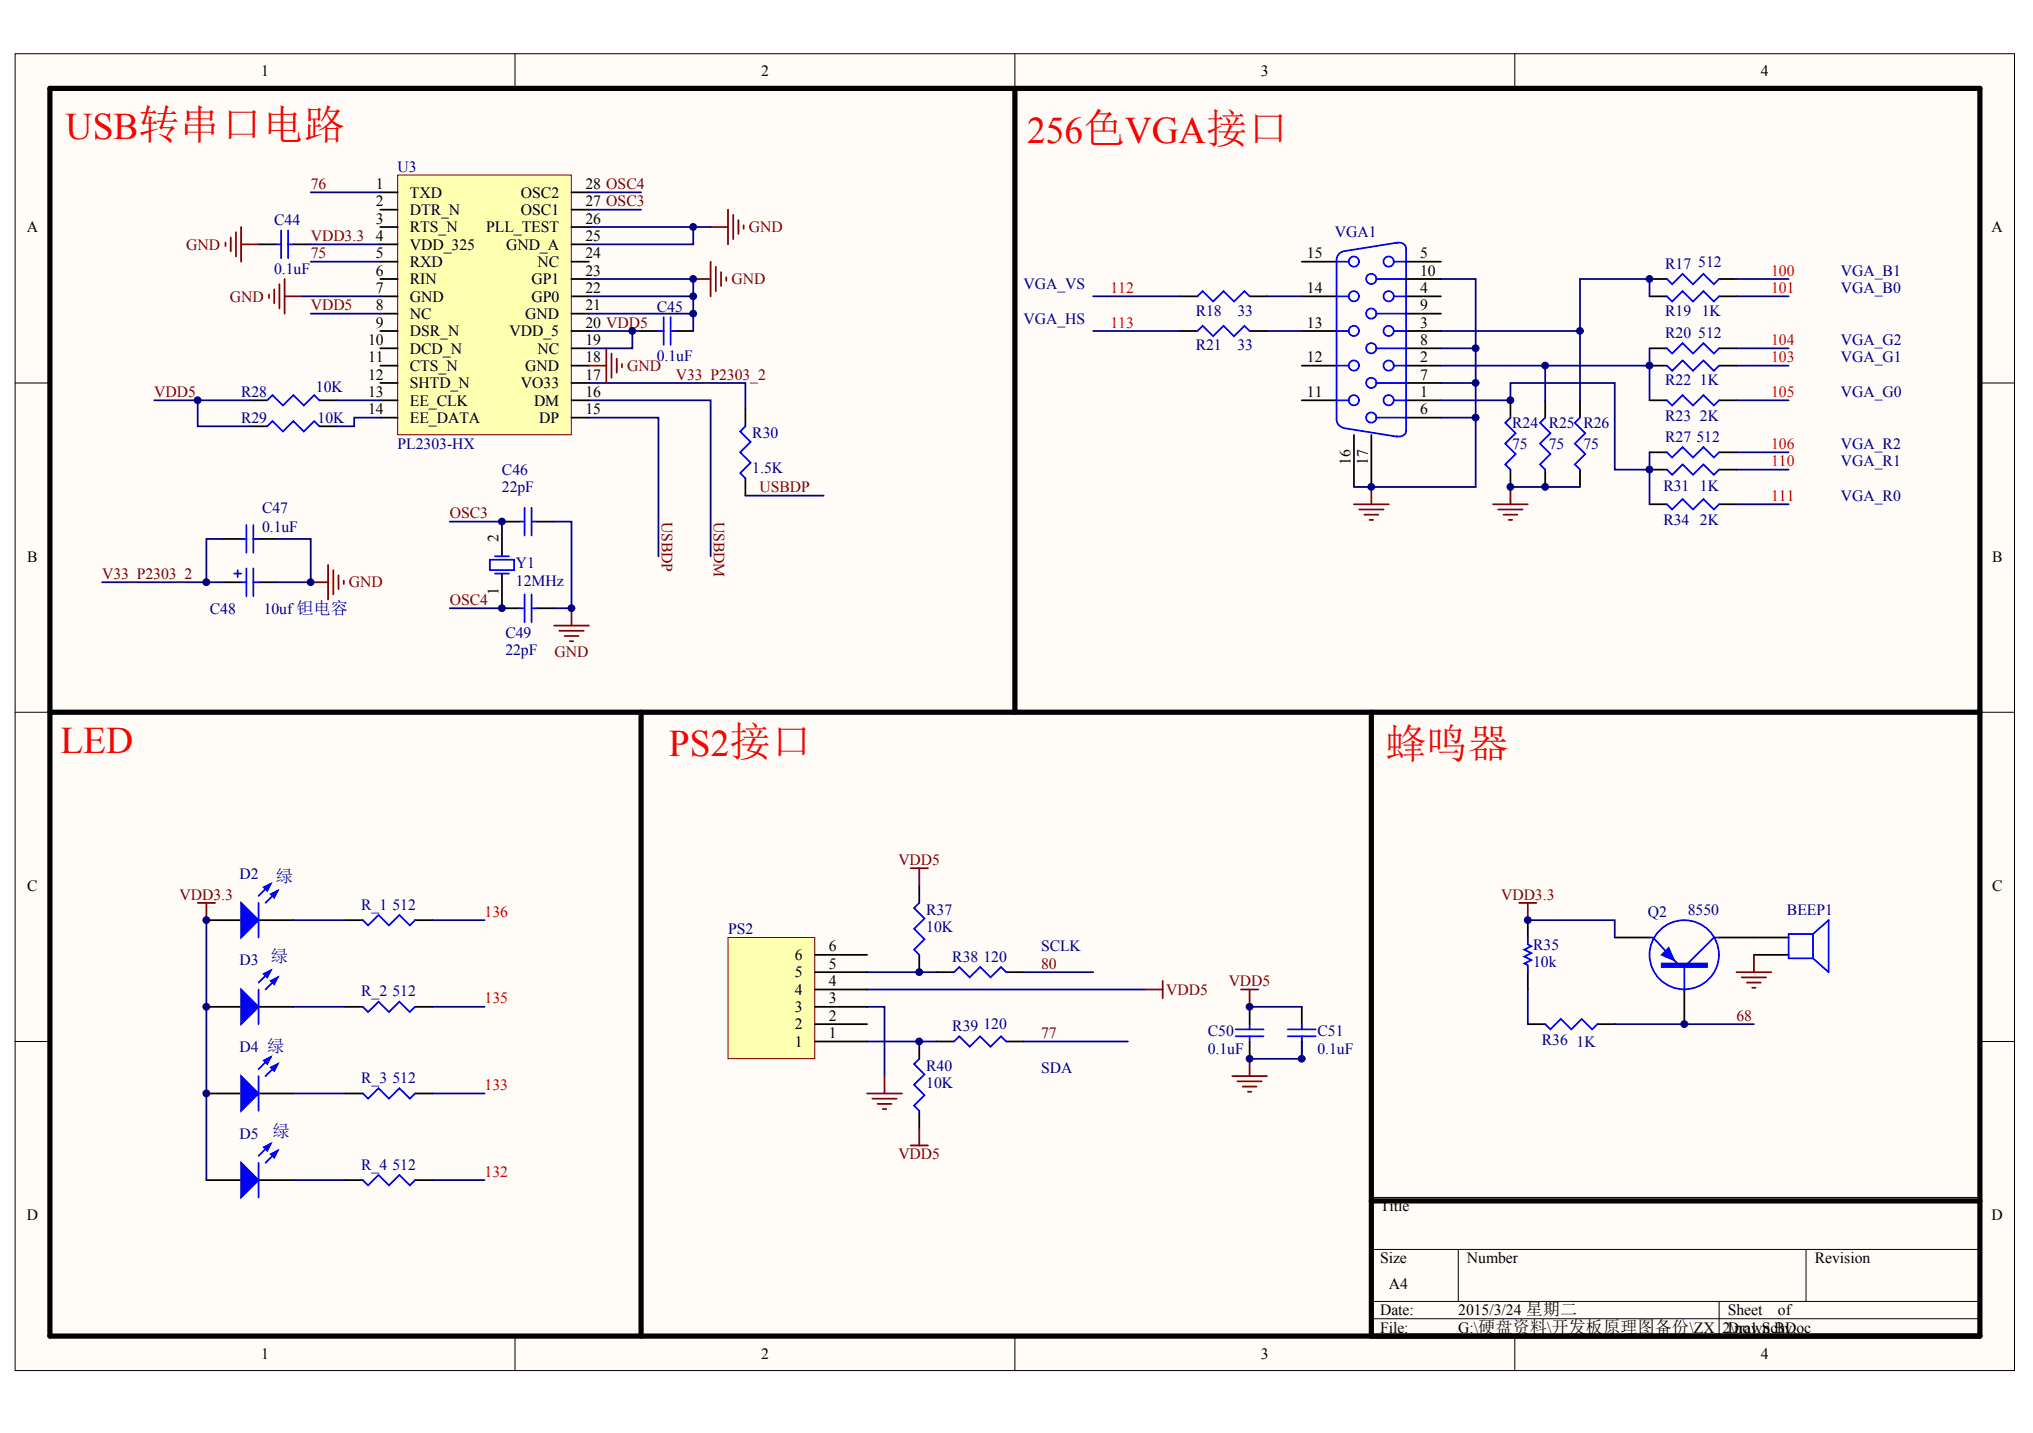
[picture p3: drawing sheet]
<svg xmlns="http://www.w3.org/2000/svg" width="287mm" height="202mm" viewBox="0 0 287 202" stroke-linecap="round" stroke-linejoin="round" font-family="sans-serif">
<defs><g id="words">
<text font-size="5.8" fill="#f00" x="195.4" y="106.9">蜂鸣器</text>
<g font-size="5.3" fill="#f00">
<text x="9.3" y="19.6">USB转串口电路</text>
<text x="144.9" y="20.1">256色VGA接口</text>
<text x="8.5" y="106.2">LED</text>
<text x="94.4" y="106.7">PS2接口</text>
</g>
<g font-size="2.4" fill="#000080">
<text x="38.9" y="124.4">绿</text>
<text x="38.2" y="135.7">绿</text>
<text x="38.4" y="160.4">绿</text>
</g>
<g font-size="2.2">
<text x="36.8" y="10.8">1</text>
<text x="107.4" y="10.8">2</text>
<text x="177.9" y="10.8">3</text>
<text x="248.4" y="10.8">4</text>
<text x="53" y="26.7">1</text>
<text x="53" y="29.1">2</text>
<text x="57.8" y="27.9">TXD</text>
<text x="73.5" y="27.9">OSC2</text>
<text x="82.6" y="29.1">27 OSC3</text>
<text x="82.6" y="26.7">28 OSC4</text>
<text x="3.8" y="32.8">A</text>
<text x="53" y="31.6">3</text>
<text x="53" y="34">4</text>
<text x="57.8" y="30.3">DTR_N</text>
<text x="57.8" y="32.8">RTS_N</text>
<text x="57.8" y="35.2">VDD_325</text>
<text x="68.6" y="32.8">PLL_TEST</text>
<text x="71.4" y="35.2">GND_A</text>
<text x="73.5" y="30.3">OSC1</text>
<text x="82.6" y="34">25</text>
<text x="82.6" y="31.6">26</text>
<text x="281" y="32.8">A</text>
<text x="53" y="36.4">5</text>
<text x="53" y="38.9">6</text>
<text x="53" y="41.3">7</text>
<text x="57.8" y="37.7">RXD</text>
<text x="57.8" y="40.1">RIN</text>
<text x="75" y="40.1">GP1</text>
<text x="75.8" y="37.7">NC</text>
<text x="82.6" y="41.3">22</text>
<text x="82.6" y="38.9">23</text>
<text x="82.6" y="36.4">24</text>
<text x="184.4" y="41.3">14</text>
<text x="184.4" y="36.4">15</text>
<text x="200.3" y="41.3">4</text>
<text x="200.3" y="36.4">5</text>
<text x="200.3" y="38.9">10</text>
<text x="53" y="43.8">8</text>
<text x="53" y="46.2">9</text>
<text x="57.8" y="42.5">GND</text>
<text x="57.8" y="45">NC</text>
<text x="57.8" y="47.4">DSR_N</text>
<text x="71.9" y="47.4">VDD_5</text>
<text x="74.1" y="45">GND</text>
<text x="75" y="42.5">GP0</text>
<text x="82.6" y="46.2">20 VDD5</text>
<text x="82.6" y="43.8">21</text>
<text x="184.4" y="46.2">13</text>
<text x="200.3" y="46.2">3</text>
<text x="200.3" y="43.8">9</text>
<text x="51.9" y="48.7">10</text>
<text x="51.9" y="51.1">11</text>
<text x="51.9" y="53.5">12</text>
<text x="57.8" y="49.9">DCD_N</text>
<text x="57.8" y="52.3">CTS_N</text>
<text x="74.1" y="52.3">GND</text>
<text x="75.8" y="49.9">NC</text>
<text x="82.6" y="53.5">17</text>
<text x="82.6" y="51.1">18</text>
<text x="82.6" y="48.7">19</text>
<text x="184.4" y="51.1">12</text>
<text x="200.3" y="51.1">2</text>
<text x="200.3" y="53.5">7</text>
<text x="200.3" y="48.7">8</text>
<text x="51.9" y="56">13</text>
<text x="51.9" y="58.4">14</text>
<text x="57.8" y="54.8">SHTD_N</text>
<text x="57.8" y="57.2">EE_CLK</text>
<text x="57.8" y="59.7">EE_DATA</text>
<text x="73.5" y="54.8">VO33</text>
<text x="75.3" y="57.2">DM</text>
<text x="76.1" y="59.7">DP</text>
<text x="82.6" y="58.4">15</text>
<text x="82.6" y="56">16</text>
<text x="184.4" y="56">11</text>
<text x="200.3" y="56">1</text>
<text x="200.3" y="58.4">6</text>
<text x="190.5" y="65.5" transform="rotate(-90 190.5 65.5)">16</text>
<text x="193" y="65.5" transform="rotate(-90 193 65.5)">17</text>
<text x="70.3" y="76.5" transform="rotate(-90 70.3 76.5)">2</text>
<text x="3.8" y="79.2">B</text>
<text x="70.3" y="84" transform="rotate(-90 70.3 84)">1</text>
<text x="281" y="79.2">B</text>
<text x="3.8" y="125.7">C</text>
<text x="281" y="125.7">C</text>
<text x="112.1" y="137.9">5</text>
<text x="112.1" y="135.4">6</text>
<text x="116.9" y="136.7">5</text>
<text x="116.9" y="134.2">6</text>
<text x="112.1" y="142.8">3</text>
<text x="112.1" y="140.3">4</text>
<text x="116.9" y="141.6">3</text>
<text x="116.9" y="139.1">4</text>
<text x="112.1" y="147.7">1</text>
<text x="112.1" y="145.2">2</text>
<text x="116.9" y="146.4">1</text>
<text x="116.9" y="144">2</text>
<text x="3.8" y="172.1">D</text>
<text x="194.7" y="170.9">Title</text>
<text x="281" y="172.1">D</text>
<text x="194.7" y="178.2">Size</text>
<text x="206.9" y="178.2">Number</text>
<text x="256" y="178.2">Revision</text>
<text x="194.7" y="185.6">Date:</text>
<text x="195.9" y="181.9">A4</text>
<text x="205.7" y="185.6">2015/3/24 星期二</text>
<text x="243.8" y="185.6">Sheet</text>
<text x="250.8" y="185.6">of</text>
<text x="36.8" y="191.7">1</text>
<text x="107.4" y="191.7">2</text>
<text x="177.9" y="191.7">3</text>
<text x="194.7" y="188">File:</text>
<text x="205.7" y="188">G:\硬盘资料\开发板原理图备份\ZX_2\no1.SchDoc</text>
<text x="243.8" y="188">Drawn By:</text>
<text x="248.4" y="191.7">4</text>
</g>
<g font-size="2.2" fill="#800000">
<text x="43.8" y="26.7">76</text>
<text x="26.3" y="35.2">GND</text>
<text x="43.8" y="34">VDD3.3</text>
<text x="105.7" y="32.8">GND</text>
<text x="43.8" y="36.4">75</text>
<text x="103.2" y="40.1">GND</text>
<text x="32.4" y="42.5">GND</text>
<text x="43.8" y="43.8">VDD5</text>
<text x="88.5" y="52.3">GND</text>
<text x="95.3" y="53.5">V33_P2303_2</text>
<text x="21.8" y="56">VDD5</text>
<text x="107.1" y="69.4">USBDP</text>
<text x="63.5" y="73.1">OSC3</text>
<text x="93.4" y="73.6" transform="rotate(90 93.4 73.6)">USBDP</text>
<text x="100.7" y="73.6" transform="rotate(90 100.7 73.6)">USBDM</text>
<text x="14.4" y="81.7">V33_P2303_2</text>
<text x="49.2" y="82.9">GND</text>
<text x="63.5" y="85.3">OSC4</text>
<text x="78.2" y="92.7">GND</text>
<text x="126.7" y="122">VDD5</text>
<text x="25.3" y="126.9">VDD3.3</text>
<text x="211.8" y="126.9">VDD3.3</text>
<text x="146.9" y="136.7">80</text>
<text x="164.5" y="140.3">VDD5</text>
<text x="173.3" y="139.1">VDD5</text>
<text x="146.9" y="146.4">77</text>
<text x="245" y="144">68</text>
<text x="126.7" y="163.5">VDD5</text>
</g>
<g font-size="2.2" fill="#000080">
<text x="56.1" y="24.2">U3</text>
<text x="38.7" y="31.8">C44</text>
<text x="188.3" y="33.5">VGA1</text>
<text x="38.7" y="38.6">0.1uF</text>
<text x="144.4" y="40.8">VGA_VS</text>
<text x="234.9" y="37.9">R17</text>
<text x="239.6" y="37.7">512</text>
<text x="259.7" y="38.9">VGA_B1</text>
<text x="259.7" y="41.3">VGA_B0</text>
<text x="92.7" y="44">C45</text>
<text x="144.4" y="45.7">VGA_HS</text>
<text x="168.7" y="44.5">R18</text>
<text x="174.6" y="44.5">33</text>
<text x="234.9" y="44.5">R19</text>
<text x="234.9" y="47.7">R20</text>
<text x="239.6" y="47.7">512</text>
<text x="240.1" y="44.5">1K</text>
<text x="92.7" y="50.9">0.1uF</text>
<text x="168.7" y="49.4">R21</text>
<text x="174.6" y="49.4">33</text>
<text x="259.7" y="51.1">VGA_G1</text>
<text x="259.7" y="48.7">VGA_G2</text>
<text x="34" y="56">R28</text>
<text x="34" y="59.7">R29</text>
<text x="44.6" y="55.2">10K</text>
<text x="44.8" y="59.7">10K</text>
<text x="234.9" y="54.3">R22</text>
<text x="234.9" y="59.4">R23</text>
<text x="239.8" y="54.3">1K</text>
<text x="239.8" y="59.4">2K</text>
<text x="259.7" y="56">VGA_G0</text>
<text x="56.1" y="63.3">PL2303-HX</text>
<text x="106.1" y="61.9">R30</text>
<text x="213.3" y="63.3">75</text>
<text x="213.3" y="60.4">R24 R25 R26</text>
<text x="218.5" y="63.3">75</text>
<text x="223.4" y="63.3">75</text>
<text x="234.9" y="62.3">R27</text>
<text x="239.3" y="62.3">512</text>
<text x="259.7" y="63.3">VGA_R2</text>
<text x="259.7" y="65.8">VGA_R1</text>
<text x="70.8" y="69.4">22pF</text>
<text x="70.8" y="67">C46</text>
<text x="106.1" y="66.7">1.5K</text>
<text x="234.7" y="69.2">R31</text>
<text x="239.8" y="69.2">1K</text>
<text x="259.7" y="70.7">VGA_R0</text>
<text x="37" y="75.1">0.1uF</text>
<text x="37" y="72.4">C47</text>
<text x="234.7" y="74.1">R34</text>
<text x="239.8" y="74.1">2K</text>
<text x="72.8" y="82.6">12MHz</text>
<text x="72.8" y="80.2">Y1</text>
<text x="29.6" y="86.5">C48</text>
<text x="37.2" y="86.5">10uf钽电容</text>
<text x="71.3" y="90">C49</text>
<text x="71.3" y="92.4">22pF</text>
<text x="33.8" y="124">D2</text>
<text x="51" y="128.3">R_1</text>
<text x="55.4" y="128.3">512</text>
<text x="102.7" y="131.8">PS2</text>
<text x="130.7" y="131.5">10K</text>
<text x="130.7" y="129.1">R37</text>
<text x="232.5" y="129.3">Q2</text>
<text x="238.1" y="129.1">8550</text>
<text x="252.1" y="129.1">BEEP1</text>
<text x="33.8" y="136.2">D3</text>
<text x="134.3" y="135.7">R38</text>
<text x="138.8" y="135.7">120</text>
<text x="146.9" y="134.2">SCLK</text>
<text x="216.3" y="134">R35</text>
<text x="216.3" y="136.4">10k</text>
<text x="51" y="140.6">R_2</text>
<text x="55.4" y="140.6">512</text>
<text x="33.8" y="148.4">D4 绿</text>
<text x="134.3" y="145.5">R39</text>
<text x="138.8" y="145.2">120</text>
<text x="170.4" y="148.6">0.1uF</text>
<text x="170.4" y="146.2">C50</text>
<text x="185.9" y="148.6">0.1uF</text>
<text x="185.9" y="146.2">C51</text>
<text x="217.5" y="147.4">R36</text>
<text x="222.4" y="147.7">1K</text>
<text x="51" y="152.8">R_3</text>
<text x="55.4" y="152.8">512</text>
<text x="130.7" y="153.5">10K</text>
<text x="130.7" y="151.1">R40</text>
<text x="146.9" y="151.3">SDA</text>
<text x="33.8" y="160.6">D5</text>
<text x="51" y="165">R_4</text>
<text x="55.4" y="165">512</text>
</g>
<g font-size="2.2" fill="#bf0000">
<text x="156.7" y="41.3">112</text>
<text x="249.9" y="38.9">100</text>
<text x="249.9" y="41.3">101</text>
<text x="156.7" y="46.2">113</text>
<text x="249.9" y="51.1">103</text>
<text x="249.9" y="48.7">104</text>
<text x="249.9" y="56">105</text>
<text x="249.9" y="65.8">110</text>
<text x="249.9" y="63.3">106</text>
<text x="249.9" y="70.7">111</text>
<text x="68.4" y="129.3">136</text>
<text x="68.4" y="141.6">135</text>
<text x="68.4" y="153.8">133</text>
<text x="68.4" y="166">132</text>
</g>
</g></defs>
<g fill="#fffcf8" stroke="#000" stroke-width=".14">
<path d="M2.1 7.6h282.1v185.7h-282.1z"/>
<path d="M7 12.5h272.3v175.9h-272.3z"/>
</g>
<g fill="none" stroke="#000" stroke-width=".14">
<path d="M72.7 7.6v4.9M143.2 7.6v4.9M213.7 7.6v4.9M2.1 54h4.9M279.3 54h4.9M2.1 100.5h4.9M279.3 100.5h4.9M2.1 146.9h4.9M279.3 146.9h4.9M193.5 176.2h85.8M205.7 176.2v7.4M254.8 176.2v7.4"/>
<path d="M279.3 168.9h-85.8v19.6M72.7 188.5v4.9M143.2 188.5v4.9M193.5 183.6h85.8M193.5 186h85.8M213.7 188.5v4.9M242.5 183.6v4.9"/>
</g>
<path d="M56.1 24.7h24.5v36.6h-24.5z" fill="#ffffb0" stroke="#800000" stroke-width=".14"/>
<g fill="none" stroke="#000" stroke-width=".25">
<path d="M36.5 34.5h2.4M41.4 34.5h2.4M53.6 27.1h2.5M53.6 29.6h2.5M53.6 32h2.5M53.6 34.5h2.5M53.6 36.9h2.5M53.6 39.4h2.5M80.6 27.1h2.5M80.6 29.6h2.5M80.6 32h2.5M80.6 34.5h2.5"/>
<path d="M80.6 36.9h2.5M80.6 39.4h2.5M183.7 36.9h4.9M198.4 36.9h4.9M198.4 39.4h4.9M232.7 39.4h2.5M242.5 39.4h2.5M35.2 56.5h2.5M45.1 56.5h2.4M53.6 41.8h2.5M53.6 44.2h2.5M53.6 46.7h2.5"/>
<path d="M53.6 49.1h2.5M53.6 51.6h2.5M53.6 54h2.5M53.6 56.5h2.5M53.6 58.9h2.5M80.6 41.8h2.5M80.6 44.2h2.5M80.6 46.7h2.5M80.6 49.1h2.5M80.6 51.6h2.5M80.6 54h2.5M80.6 56.5h2.5"/>
<path d="M80.6 58.9h2.5M90.4 46.7h2.5M95.3 46.7h2.5M105.2 57.7v2.4M166.5 41.8h2.4M166.5 46.7h2.4M176.3 41.8h2.4M176.3 46.7h2.4M183.7 41.8h4.9M183.7 46.7h4.9M183.7 51.6h4.9M183.7 56.5h4.9"/>
<path d="M198.4 41.8h4.9M198.4 44.2h4.9M198.4 46.7h4.9M198.4 49.1h4.9M198.4 51.6h4.9M198.4 54h4.9M198.4 56.5h4.9M198.4 58.9h4.9M213.1 56.5v2.4M218 56.5v2.4M222.9 56.5v2.4M232.7 41.8h2.5"/>
<path d="M232.7 49.1h2.5M232.7 51.6h2.5M232.7 56.5h2.5M242.5 41.8h2.5M242.5 49.1h2.5M242.5 51.6h2.5M242.5 56.5h2.5M31.6 76h2.4M35.2 60.1h2.5M36.5 76h2.4M45.1 60.1h2.4M70.8 73.6h2.5"/>
<path d="M75.7 73.6h2.5M105.2 67.5v2.4M191 61.4v7.3M193.5 61.4v7.3M213.1 66.2v2.5M218 66.2v2.5M222.9 66.2v2.5M232.7 63.8h2.5M232.7 66.2h2.5M232.7 71.1h2.5M242.5 63.8h2.5M242.5 66.2h2.5"/>
<path d="M242.5 71.1h2.5M31.6 82.1h2.4M36.5 82.1h2.4M70.8 85.8h2.5M75.7 85.8h2.5M29.1 129.8h4.9M36.5 129.8h4.9M48.7 129.8h2.5M58.6 129.8h2.4M129.7 124.9v2.5M129.7 134.7v2.4M132.1 137.1h2.5"/>
<path d="M142 137.1h2.4M215.5 129.8v2.4M215.5 137.1v2.5M247.4 132.2h4.9M247.4 134.7h4.9M29.1 142h4.9M29.1 154.2h4.9M36.5 142h4.9M36.5 154.2h4.9M48.7 142h2.5M48.7 154.2h2.5M58.6 142h2.4"/>
<path d="M58.6 154.2h2.4M129.7 146.9v2.5M129.7 156.7v2.4M132.1 146.9h2.5M142 146.9h2.4M176.3 142v2.5M176.3 146.9v2.5M215.5 144.5h2.5M225.4 144.5h2.4M29.1 166.5h4.9M36.5 166.5h4.9M48.7 166.5h2.5"/>
<path d="M58.6 166.5h2.4"/>
</g>
<g fill="none" stroke="#000080" stroke-width=".25">
<path d="M43.8 27.1h9.8M43.8 36.9h9.8M43.8 34.5h9.8M83.1 39.4h14.7v7.3M83.1 27.1h7.3M83.1 29.6h7.3M83.1 32h17.2M97.8 32v2.5h-14.7M203.3 39.4h4.9v29.3h-17.2M245 39.4h7.3M21.8 56.5h6.1M35.2 56.5h-7.3v3.6h7.3"/>
<path d="M42.6 41.8h11M43.8 44.2h9.8M47.5 56.5h6.1M53.6 58.9h-3.6v1.2h-2.5M83.1 54h22.1v3.7M83.1 46.7h7.3M83.1 44.2h14.7M83.1 41.8h14.7M89.2 46.7v2.4h-6.1M154.2 46.7h12.3M154.2 41.8h12.3M178.7 46.7h5"/>
<path d="M178.7 41.8h5M203.3 58.9h4.9M203.3 54h4.9M203.3 49.1h4.9M218 51.6h14.7M232.7 49.1v7.4M245 41.8h7.3M245 56.5h7.3M245 49.1h7.3M245 51.6h7.3M38.9 76h4.9v6.1h-4.9M63.5 73.6h7.3"/>
<path d="M105.2 69.9h11M213.1 68.7h9.8M232.7 66.2v4.9M245 63.8h7.3M245 66.2h7.3M245 71.1h7.3M14.4 82.1h14.7M63.5 85.8h7.3M29.1 129.8v36.7M41.4 129.8h7.3M61 129.8h7.4M122.3 137.1h9.8"/>
<path d="M122.3 139.6h39.3M144.4 137.1h9.8M41.4 142h7.3M41.4 154.2h7.3M61 142h7.4M61 154.2h7.4M122.3 142h2.5v9.8M122.3 146.9h9.8M144.4 146.9h14.7M41.4 166.5h7.3M61 166.5h7.4"/>
</g>
<g fill="none" stroke="#00f" stroke-width=".25">
<path d="M38.9 34.5h.8M39.7 32.5v3.9M40.6 32.5v3.9M40.6 34.5h.8M188.6 36.9h1.7M189.5 35.5a1.21 1.21 0 0 0-.9 1.2v22.5a1.21 1.21 0 0 0 .9 1.1M194.2 39.4h4.2M196.7 36.9h1.7M197 34.3l.2-.1a.93 .93 0 0 1 1.1 .8M197.1 34.2l-7.6 1.2M198.4 35v25.9M235.2 39.4l.7 .7 1.5-1.5 1.4 1.5 1.5-1.5 1.5 1.5 .7-.7"/>
<path d="M37.7 56.5l.7-.8 1.5 1.5 1.5-1.5 1.5 1.5 1.4-1.5 .8 .8M92.9 46.7h.7M93.6 44.7v3.9M94.6 44.7v3.9M94.6 46.7h.7M168.9 41.8l.8-.7 1.4 1.4 1.5-1.4 1.5 1.4 1.5-1.4 .7 .7M168.9 46.7l.8-.7 1.4 1.4 1.5-1.4 1.5 1.4 1.5-1.4 .7 .7M188.6 46.7h1.7M188.6 51.6h1.7M188.6 56.5h1.7M188.6 41.8h1.7M194.2 54h4.2"/>
<path d="M194.2 49.1h4.2M194.2 44.2h4.2M194.2 58.9h4.2M196.7 46.7h1.7M196.7 51.6h1.7M196.7 56.5h1.7M196.7 41.8h1.7M213.1 58.9l-.7 .7 1.4 1.5-1.4 1.5 1.4 1.4-1.4 1.5 .7 .7M218 58.9l-.7 .7 1.4 1.5-1.4 1.5 1.4 1.4-1.4 1.5 .7 .7M222.9 58.9l-.7 .7 1.4 1.5-1.4 1.5 1.4 1.4-1.4 1.5 .7 .7M235.2 41.8l.7 .7 1.5-1.4 1.4 1.4 1.5-1.4 1.5 1.4 .7-.7M235.2 49.1l.7 .8 1.5-1.5 1.4 1.5 1.5-1.5 1.5 1.5 .7-.8"/>
<path d="M235.2 51.6l.7 .7 1.5-1.5 1.4 1.5 1.5-1.5 1.5 1.5 .7-.7M235.2 56.5l.7 .7 1.5-1.5 1.4 1.5 1.5-1.5 1.5 1.5 .7-.7M34 76h.8M34.8 74.1v3.9M35.7 74.1v3.9M35.7 76h.8M37.7 60.1l.7-.7 1.5 1.5 1.5-1.5 1.5 1.5 1.4-1.5 .8 .7M73.3 73.6h.7M74 71.6v3.9M75 71.6v3.9M75 73.6h.7M105.2 60.1l-.8 .8 1.5 1.4-1.5 1.5 1.5 1.5-1.5 1.4 .8 .8"/>
<path d="M189.5 60.4l7.6 1.2M198.3 60.8a.92 .92 0 0 1-1.3 .7M235.2 63.8l.7 .7 1.5-1.4 1.4 1.4 1.5-1.4 1.5 1.4 .7-.7M235.2 66.2l.7 .8 1.5-1.5 1.4 1.5 1.5-1.5 1.5 1.5 .7-.8M235.2 71.1l.7 .8 1.5-1.5 1.4 1.5 1.5-1.5 1.5 1.5 .7-.8M33 80.9h1M33.5 80.4v1M34 82.1h.8M34.8 80.2v3.9M35.7 80.2v3.9M35.7 82.1h.8M73.3 85.8h.7"/>
<path d="M74 83.8v4M75 83.8v4M75 85.8h.7M36.5 127.4v4.8M36.5 139.6v4.9M38.2 124.7l-1.7 1.7M38.2 136.9l-1.7 1.7M39.2 125.6l-1.7 1.8M39.2 137.9l-1.7 1.7M51.2 129.8l.7 .7 1.5-1.4 1.5 1.4 1.4-1.4 1.5 1.4 .8-.7M129.7 127.4l-.7 .7 1.4 1.5-1.4 1.4 1.4 1.5-1.4 1.5 .7 .7M134.6 137.1l.7-.7 1.5 1.5 1.5-1.5 1.4 1.5 1.5-1.5 .8 .7"/>
<path d="M215.5 132.2v1l.5 .3-.9 .5 .9 .4-.9 .5 .9 .5-.9 .5 .4 .3v.9M255.8 131.8l2.2-2v7.3l-2.2-1.9M255.8 131.8v3.4M255.8 131.8h-3.5v3.4h3.5M36.5 151.8v4.9M38.2 149.1l-1.7 1.7M39.2 150.1l-1.7 1.7M51.2 142l.7 .8 1.5-1.5 1.5 1.5 1.4-1.5 1.5 1.5 .8-.8M51.2 154.2l.7 .8 1.5-1.5 1.5 1.5 1.4-1.5 1.5 1.5 .8-.8M129.7 149.4l-.7 .7 1.4 1.5-1.4 1.4 1.4 1.5-1.4 1.5 .7 .7M134.6 146.9l.7-.7 1.5 1.4 1.5-1.4 1.4 1.4 1.5-1.4 .8 .7M174.3 145.2h4"/>
<path d="M174.3 146.2h4M176.3 144.5v.7M176.3 146.2v.7M218 144.5l.7 .7 1.5-1.5 1.5 1.5 1.4-1.5 1.5 1.5 .8-.7M36.5 164v4.9M38.2 161.3l-1.7 1.7M39.2 162.3l-1.7 1.7M51.2 166.5l.7 .7 1.5-1.5 1.5 1.5 1.4-1.5 1.5 1.5 .8-.7"/>
<circle cx="191" cy="36.9" r=".72"/>
<circle cx="193.5" cy="39.3" r=".72"/>
<circle cx="195.9" cy="36.9" r=".72"/>
<circle cx="191" cy="56.5" r=".72"/>
<circle cx="191" cy="51.6" r=".72"/>
<circle cx="191" cy="46.7" r=".72"/>
<circle cx="191" cy="41.8" r=".72"/>
<circle cx="193.5" cy="44.2" r=".72"/>
<circle cx="193.5" cy="54" r=".72"/>
<circle cx="193.5" cy="49.1" r=".72"/>
<circle cx="193.5" cy="58.9" r=".72"/>
<circle cx="195.9" cy="51.6" r=".72"/>
<circle cx="195.9" cy="56.5" r=".72"/>
<circle cx="195.9" cy="46.7" r=".72"/>
<circle cx="195.9" cy="41.8" r=".72"/>
</g>
<g fill="none" stroke="#800000" stroke-width=".25">
<path d="M31.8 34.2v.5M32.6 33.5v1.9M33.3 32.8v3.4M34 32v4.9M34 34.5h2.5M40.2 39.4v4.8M97.8 39.4h2.5M100.3 36.9v4.9M100.3 32h2.4M101 37.6v3.5M101.7 38.4v1.9M102.5 39.1v.5"/>
<path d="M102.7 29.6v4.9M103.4 30.3v3.4M104.2 31v2M104.9 31.8v.5M37.9 41.6v.4M38.7 40.8v2M39.4 40.1v3.4M40.2 41.8h2.4M83.1 51.6h2.4M85.5 49.1v4.9M86.3 49.9v3.4M87 50.6v2"/>
<path d="M87.7 51.3v.5M46.3 79.7v4.9M191 71.1h4.9M191.7 71.9h3.5M192.5 72.6h1.9M193.2 73.3h.5M193.5 68.7v2.4M210.6 71.1h4.9M211.4 71.9h3.4M212.1 72.6h2M212.8 73.3h.5M213.1 68.7v2.4"/>
<path d="M43.8 82.1h2.5M47 80.4v3.4M47.8 81.2v1.9M48.5 81.9v.5M78.2 88.2h4.9M78.9 89h3.4M79.6 89.7h2M80.4 90.4h.5M80.6 85.8v2.4M27.9 127.4h2.4M29.1 127.4v2.4M128.5 122.5h2.4"/>
<path d="M129.7 122.5v2.4M161.6 139.6h2.4M164 138.4v2.4M175.1 139.6h2.4M176.3 139.6v2.4M214.3 127.4h2.5M215.5 127.4v2.4M245 137.1h4.9M245.7 137.9h3.4M246.4 138.6h2M247.2 139.3h.5M247.4 134.7v2.4"/>
<path d="M122.3 154.2h4.9M123.1 155h3.4M123.8 155.7h2M124.5 156.4h.5M124.8 151.8v2.4M173.8 151.8h4.9M174.6 152.5h3.4M175.3 153.3h2M176 154h.5M176.3 149.4v2.4"/>
</g>
<g fill="#00f" stroke="#00f" stroke-width=".25">
<path d="M34 127.4l2.5 2.4-2.5 2.4z"/>
<path d="M38.2 126.1l1-.5-.5 1z"/>
<path d="M37.2 125.2l1-.5-.5 .9z"/>
<path d="M34 139.6l2.5 2.4-2.5 2.5z"/>
<path d="M38.2 138.4l1-.5-.5 .9z"/>
<path d="M37.2 137.4l1-.5-.5 1z"/>
<path d="M34 151.8l2.5 2.4-2.5 2.5z"/>
<path d="M38.2 150.6l1-.5-.5 1z"/>
<path d="M37.2 149.6l1-.5-.5 1z"/>
<path d="M34 164l2.5 2.5-2.5 2.4z"/>
<path d="M38.2 162.8l1-.5-.5 1z"/>
<path d="M37.2 161.8l1-.5-.5 1z"/>
</g>
<path d="M102.7 132.2h12.2v17.1h-12.2z" fill="#ffffb0" stroke="#800000" stroke-width=".14"/>
<g fill="none" stroke="#000" stroke-width=".25">
<path d="M7 12.5v88M70.8 73.6v4.9M70.8 80.9v4.9M115 139.6h7.3M115 137.1h7.3M115 134.7h7.3M227.8 132.2h4.9M237.6 139.6v4.9M242.5 132.2h4.9M115 146.9h7.3M115 144.5h7.3M115 142h7.3"/>
<path d="M183.7 142v2.5M183.7 146.9v2.5"/>
</g>
<path d="M129.7 159.1v2.5M128.5 161.6h2.4" fill="none" stroke="#800000" stroke-width=".25"/>
<g fill="none" stroke="#00f" stroke-width=".25">
<path d="M69.1 79h3.4v1.4h-3.4zM69.8 78.5h2M69.8 80.9h2M232.7 132.2h.5l3.4 3.7M237.6 136.4v3.4M242.5 132.2h-.7l-3.7 3.7M181.7 145.2h3.9M181.7 146.2h3.9M183.7 144.5v.7M183.7 146.2v.7"/>
<circle cx="237.6" cy="134.7" r="4.9"/>
</g>
<g fill="none" stroke="#000080" stroke-width=".25">
<path d="M83.1 58.9h9.8v19.6M83.1 56.5h17.2v22M203.3 46.7h19.6v9.8M203.3 51.6h14.7v4.9M203.3 56.5h9.8v-2.5h14.7v12.2h4.9v-2.4M232.7 41.8v-2.4h-9.8v7.3M31.6 76h-2.5v6.1h2.5M78.2 73.6h2.4v12.2h-2.4M215.5 129.8h12.3v2.4M215.5 139.6v4.9M176.3 142h7.4M183.7 146.9v2.5h-7.4"/>
<path d="M227.8 144.5h19.6"/>
</g>
<g fill="#00f" stroke="#00f" stroke-width=".25">
<path d="M234.4 134.7l1-1 .7 1.7z"/>
<path d="M234.4 135.9h6.4v.5h-6.4z" fill-rule="evenodd"/>
</g>
<path d="M7 12.5h272.3v176h-272.3zM143.2 12.5v88M7 100.5h272.3M90.4 100.5v88M193.5 100.5v88M193.5 169.4h85.8" fill="none" stroke="#000" stroke-width=".74"/>
<g fill="#000080" stroke="#000080" stroke-width=".14">
<circle cx="27.9" cy="56.5" r=".48"/>
<circle cx="29.1" cy="154.2" r=".48"/>
<circle cx="29.1" cy="142" r=".48"/>
<circle cx="29.1" cy="129.8" r=".48"/>
<circle cx="29.1" cy="82.1" r=".48"/>
<circle cx="43.8" cy="82.1" r=".48"/>
<circle cx="70.8" cy="85.8" r=".48"/>
<circle cx="70.8" cy="73.6" r=".48"/>
<circle cx="80.6" cy="85.8" r=".48"/>
<circle cx="89.2" cy="46.7" r=".48"/>
<circle cx="97.8" cy="44.2" r=".48"/>
<circle cx="97.8" cy="41.8" r=".48"/>
<circle cx="97.8" cy="39.3" r=".48"/>
<circle cx="97.8" cy="32" r=".48"/>
<circle cx="129.7" cy="146.9" r=".48"/>
<circle cx="129.7" cy="137.1" r=".48"/>
<circle cx="176.3" cy="149.3" r=".48"/>
<circle cx="176.3" cy="142" r=".48"/>
<circle cx="183.6" cy="149.3" r=".48"/>
<circle cx="193.5" cy="68.7" r=".48"/>
<circle cx="208.2" cy="58.9" r=".48"/>
<circle cx="208.2" cy="54" r=".48"/>
<circle cx="208.2" cy="49.1" r=".48"/>
<circle cx="213.1" cy="68.7" r=".48"/>
<circle cx="213.1" cy="56.5" r=".48"/>
<circle cx="215.5" cy="129.8" r=".48"/>
<circle cx="218" cy="68.7" r=".48"/>
<circle cx="218" cy="51.6" r=".48"/>
<circle cx="222.9" cy="46.7" r=".48"/>
<circle cx="232.7" cy="66.2" r=".48"/>
<circle cx="232.7" cy="51.6" r=".48"/>
<circle cx="232.7" cy="39.3" r=".48"/>
<circle cx="237.6" cy="144.5" r=".48"/>
</g>
<use href="#words"/>
</svg>
